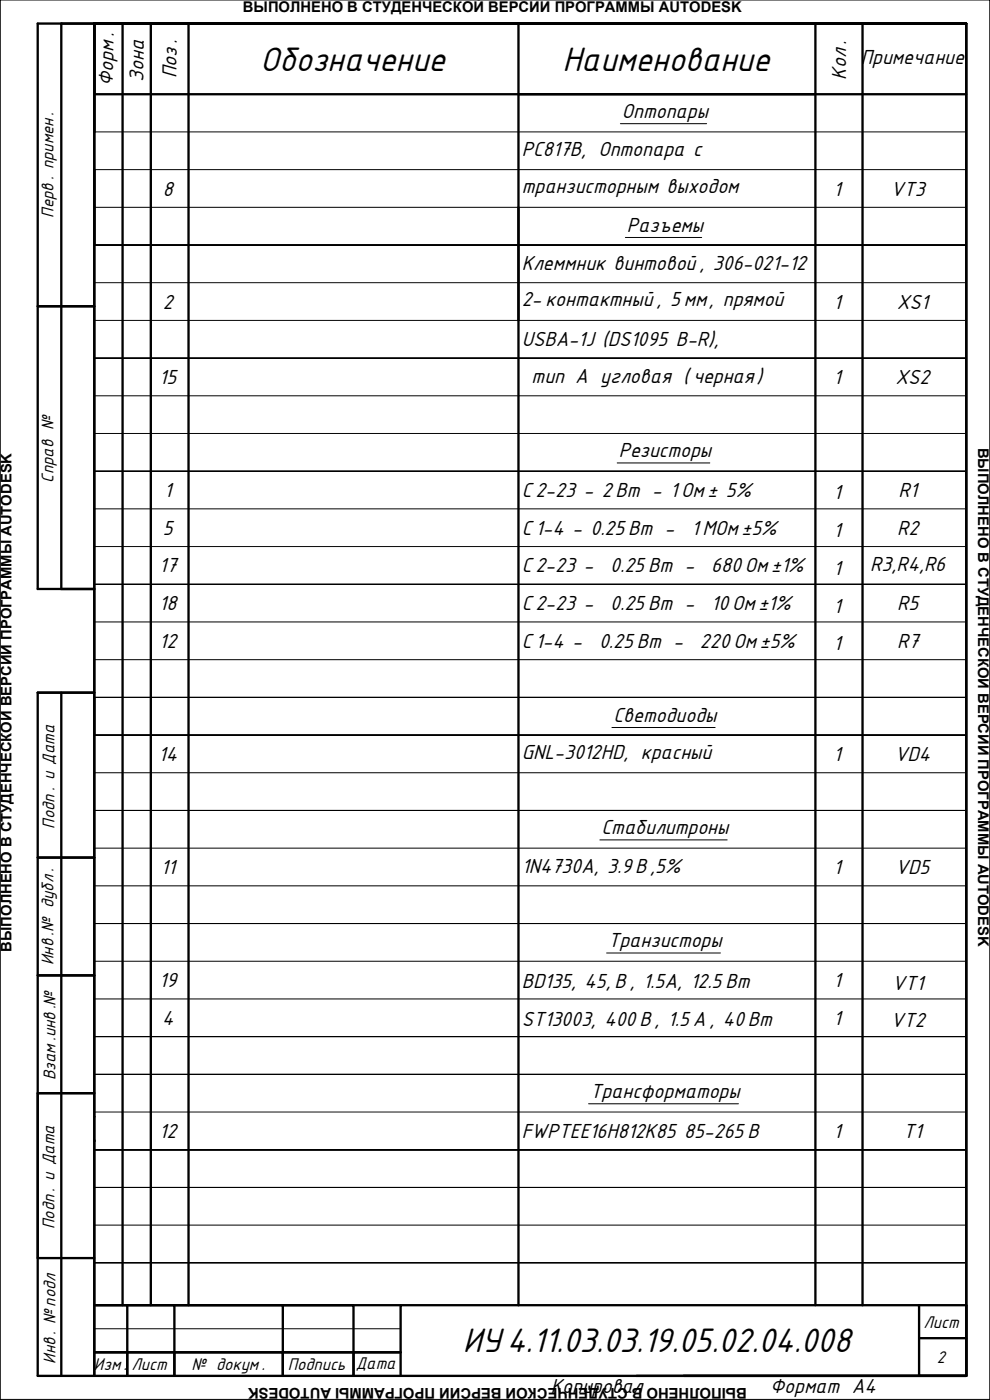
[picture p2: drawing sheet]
<svg xmlns="http://www.w3.org/2000/svg" width="297mm" height="420mm" viewBox="0 0 297 420" stroke-linecap="round" stroke-linejoin="round" font-family="sans-serif">
<defs><g id="words">
<g font-size="11.4">
<text x="78.1" y="21.2">Обозначение</text>
<text x="168.8" y="21.2">Наименование</text>
<text x="138.8" y="405.8">ИУ4.11.03.03.19.05.02.04.008</text>
</g>
<g font-size="6.8">
<text x="52.9" y="23.5" transform="rotate(-89 52.9 23.5)">Поз.</text>
<text x="253.8" y="23.9" transform="rotate(-90 253.8 23.9)">Кол.</text>
<text x="258.3" y="19.2">Примечание</text>
<text x="33.9" y="25.8" transform="rotate(-89 33.9 25.8)">Форм.</text>
<text x="43" y="24.5" transform="rotate(-89 43 24.5)">Зона</text>
<text x="186.6" y="35.4">Оптопары</text>
<text x="156.5" y="46.7">PC817B, Оптопара с</text>
<text x="48.9" y="58.7">8</text>
<text x="156.5" y="57.9">транзисторным выходом</text>
<text x="250.1" y="58.7">1</text>
<text x="267.3" y="58.7">VT3</text>
<text x="188.1" y="69.6">Разъемы</text>
<text x="156.5" y="80.9">Клеммник винтовой , 306-021-12</text>
<text x="48.9" y="92.6">2</text>
<text x="156.5" y="92">2-контактный , 5мм, прямой</text>
<text x="250.1" y="92.6">1</text>
<text x="269.1" y="92.6">XS1</text>
<text x="156.5" y="103.7">USBA-1J (DS1095 B-R),</text>
<text x="47.8" y="115.2">15</text>
<text x="159.5" y="114.8">тип A угловая ( черная)</text>
<text x="250.1" y="115.2">1</text>
<text x="268.7" y="115.2">XS2</text>
<text x="185.6" y="137.2">Резисторы</text>
<text x="49.3" y="149.2">1</text>
<text x="156.5" y="149.2">С2-23 - 2 Вт - 1 Ом± 5%</text>
<text x="250.1" y="149.9">1</text>
<text x="269.6" y="149.2">R1</text>
<text x="48.9" y="160.5">5</text>
<text x="156.5" y="160.5">С1-4 - 0.25 Вт -</text>
<text x="207.5" y="160.5">1 МОм±5%</text>
<text x="250.1" y="161.2">1</text>
<text x="269.2" y="160.5">R2</text>
<text x="47.8" y="171.8">17</text>
<text x="156.5" y="171.8">С2-23 -</text>
<text x="183.1" y="171.8">0.25 Вт -</text>
<text x="213.4" y="171.8">680 Ом±1%</text>
<text x="250.1" y="172.5">1</text>
<text x="261.1" y="171.4">R3,R4,R6</text>
<text x="47.8" y="183.1">18</text>
<text x="156.5" y="183.1">С2-23 -</text>
<text x="183.1" y="183.1">0.25 Вт -</text>
<text x="213.4" y="183.1">10 Ом±1%</text>
<text x="250.1" y="183.8">1</text>
<text x="269.2" y="183.1">R5</text>
<text x="47.8" y="194.4">12</text>
<text x="156.5" y="194.4">С1-4 -</text>
<text x="179.7" y="194.4">0.25 Вт -</text>
<text x="210" y="194.4">220 Ом±5%</text>
<text x="250.1" y="195.1">1</text>
<text x="269.2" y="194.4">R7</text>
<text x="184.1" y="216.6">Светодиоды</text>
<text x="156.5" y="227.7">GNL-3012HD, красный</text>
<text x="47.6" y="228.4">14</text>
<text x="250.1" y="228.4">1</text>
<text x="268.5" y="228.4">VD4</text>
<text x="180.4" y="250.4">Стабилитроны</text>
<text x="48.2" y="262.3">11</text>
<text x="156.5" y="261.9">1N4730A, 3.9 В,5%</text>
<text x="250.1" y="262.3">1</text>
<text x="268.7" y="262.3">VD5</text>
<text x="182.5" y="284.3">Транзисторы</text>
<text x="47.8" y="296.3">19</text>
<text x="156.5" y="296.5">BD135, 45,В, 1.5A, 12.5 Вт</text>
<text x="250.1" y="296.3">1</text>
<text x="267.7" y="297">VT1</text>
<text x="48.7" y="307.6">4</text>
<text x="156.5" y="307.8">ST13003, 400 В , 1.5 А, 40 Вт</text>
<text x="250.1" y="307.6">1</text>
<text x="267.3" y="308.3">VT2</text>
<text x="177" y="329.6">Трансформаторы</text>
<text x="47.8" y="341.5">12</text>
<text x="156.5" y="341.5">FWPTEE16H812K85 85-265 В</text>
<text x="250.1" y="341.5">1</text>
<text x="271" y="341.5">T1</text>
<text x="165.3" y="417.9">Копировал</text>
<text x="231.1" y="417.9">Формат A4</text>
</g>
<g font-size="5.7">
<text x="16.1" y="65.3" transform="rotate(-90 16.1 65.3)">Перв . примен.</text>
<text x="16.1" y="144.8" transform="rotate(-90 16.1 144.8)">Справ №</text>
<text x="16.4" y="248.7" transform="rotate(-90 16.4 248.7)">Подп. и Дата</text>
<text x="16.1" y="289.6" transform="rotate(-90 16.1 289.6)">Инв.№ дубл.</text>
<text x="16.6" y="324.2" transform="rotate(-90 16.6 324.2)">Взам.инв .№</text>
<text x="16.4" y="368.9" transform="rotate(-90 16.4 368.9)">Подп . и Дата</text>
<text x="277.1" y="398.4">Лист</text>
<text x="16.6" y="409.2" transform="rotate(-90 16.6 409.2)">Инв . № подл</text>
<text x="28.2" y="411.2">Изм.</text>
<text x="39.5" y="411.2">Лист</text>
<text x="57.5" y="411.1">№ докум.</text>
<text x="86.3" y="411.2">Подпись</text>
<text x="106.7" y="410.9">Дата</text>
<text x="281.1" y="409">2</text>
</g>
<g font-size="4.4">
<text x="72.9" y="3.5">ВЫПОЛНЕНО В СТУДЕНЧЕСКОЙ ВЕРСИИ ПРОГРАММЫ AUTODESK</text>
<text x="293.5" y="134.4" transform="rotate(90 293.5 134.4)">ВЫПОЛНЕНО В СТУДЕНЧЕСКОЙ ВЕРСИИ ПРОГРАММЫ AUTODESK</text>
<text x="3.5" y="285.6" transform="rotate(-90 3.5 285.6)">ВЫПОЛНЕНО В СТУДЕНЧЕСКОЙ ВЕРСИИ ПРОГРАММЫ AUTODESK</text>
<text x="224.1" y="416.5" transform="rotate(180 224.1 416.5)">ВЫПОЛНЕНО В СТУДЕНЧЕСКОЙ ВЕРСИИ ПРОГРАММЫ AUTODESK</text>
</g>
</g></defs>
<!-- layer: border -->
<g fill="none" stroke="#000" stroke-width=".3">
<path d="M0 0h297v420h-297zM0 0v420M28.3 39.6h261.6M28.3 50.9h261.6M28.3 62.2h261.6M289.9 73.5h-261.6h261.6M28.3 84.8h261.6M28.3 96.2h261.6M28.3 118.8h261.6M289.9 107.5h-261.6h261.6M28.3 130.1h261.6M28.3 152.7h261.6"/>
<path d="M289.9 141.4h-261.6h261.6M28.3 164h261.6M289.9 175.3h-261.6h261.6M28.3 186.7h261.6M28.3 198h261.6M289.9 209.3h-261.6h261.6M28.3 231.9h261.6M289.9 220.6h-261.6h261.6M28.3 254.5h261.6M289.9 243.2h-261.6h261.6M28.3 265.9h261.6M289.9 277.2h-261.6h261.6"/>
<path d="M28.3 288.5h261.6M28.3 299.8h261.6M289.9 311.1h-261.6h261.6M28.3 333.7h261.6M289.9 322.4h-261.6h261.6M28.3 345h261.6zM289.9 356.4h-261.6h261.6M28.3 367.7h261.6M289.9 379h-261.6h261.6M28.3 398.8h91.9M0 420h.1"/>
</g>
<g fill="none" stroke="#000" stroke-width=".7">
<path d="M11.3 7.1h7.1v169.7h9.9h-17zM18.4 7.1h271.5M36.8 7.1h8.5h-17h8.5v384.6M223.4 7.1h-195.1h11.3h-11.3v32.5v-32.5h209.3M244.7 7.1h14.1v384.6M155.6 28.3h89.1M289.9 28.3h-261.6v-21.2v405.8M28.3 50.9v22.6M155.6 62.2v34M11.3 91.9h17M18.4 207.9v205M28.3 207.9h-17v205h17"/>
<path d="M11.3 257.4h17M11.3 292.7h17M11.3 328.1h17h-17v49.5h17M38.2 391.7h14.1v21.2v-7.1h32.6v7.1v-21.2h-32.6M45.3 391.7v-384.6h11.3v384.6M84.9 391.7h21.2v21.2v-7.1h14.1h-91.9h9.9v7.1v-21.2h-9.9h91.9M155.6 391.7v-384.6h-99h188.1v384.6M275.8 391.7h-155.6v21.2M275.8 391.7v21.2h14.1M275.8 391.7h14.1M289.9 391.7v-384.6v405.8M289.9 391.7v21.2"/>
<path d="M28.3 412.9h261.6v-21.2v21.2M190.9 412.9h99h-84.8M275.8 401.6h14.1"/>
</g>
<circle cx="28.3" cy="342.2" r=".35" fill="#000"/>
<!-- layer: Text -->
<path d="M186.1 37.1h25.9M187.6 71.3h22.9M185.2 138.9h27.8M183.6 218.3h31M180 252.1h38.2M182 286h34.2M176.6 331.3h45" fill="none" stroke="#000" stroke-width=".3"/>
<use href="#words"/>
</svg>
